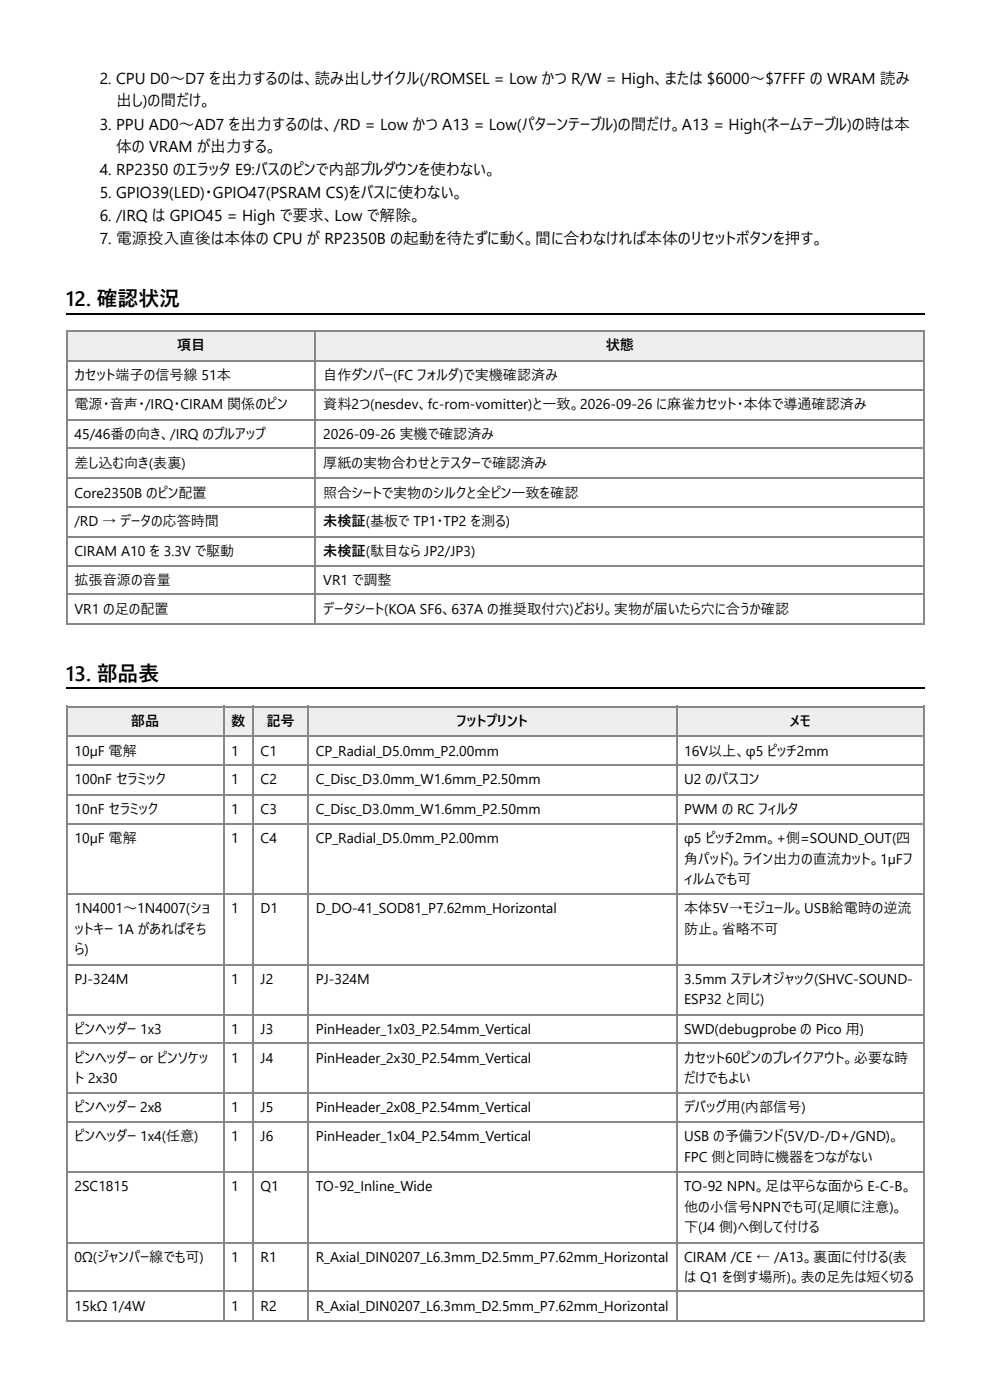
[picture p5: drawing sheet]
<svg xmlns="http://www.w3.org/2000/svg" width="210mm" height="297mm" viewBox="0 0 210 297" stroke-linecap="round" stroke-linejoin="round" font-family="sans-serif">
<defs><g id="words">
<g font-size="4.4">
<text x="14" y="64.8">12. 確認状況</text>
<text x="14" y="144.5">13. 部品表</text>
</g>
<g font-size="3.3">
<text x="21.2" y="17.7">2. CPU D0〜D7 を出力 するのは、読み出しサイクル(/ROMSEL = Low かつ R/W = High、または $6000〜$7FFF の WRAM 読み</text>
<text x="24.6" y="22.5">出し)の間だけ。</text>
<text x="21.2" y="27.5">3. PPU AD0〜AD7 を出力 するのは、/RD = Low かつ A13 = Low(パターンテーブル)の間だけ。A13 = High(ネームテーブル)の時は本</text>
<text x="24.6" y="32.3">体の VRAM が出力 する。</text>
<text x="21.2" y="37">4. RP2350 のエラッタ E9:バスのピンで内部プルダウンを使わない。</text>
<text x="21.2" y="42.1">5. GPIO39(LED)・GPIO47(PSRAM CS)をバスに使わない。</text>
<text x="21.2" y="46.8">6. /IRQ は GPIO45 = High で要求、Low で解除。</text>
<text x="21.2" y="51.9">7. 電源投入直後は本体の CPU が RP2350B の起動を待たずに動く。間に合わなければ本体のリセットボタンを押す。</text>
</g>
<g font-size="3">
<text x="37.5" y="74.3">項目</text>
<text x="128.4" y="74.3">状態</text>
<text x="15.8" y="80.7">カセット端子の信号線 51本</text>
<text x="68.5" y="80.7">自 作ダンパー(FC フォルダ)で実機確認済み</text>
<text x="15.8" y="86.8">電源・音声・/IRQ・CIRAM 関係のピン</text>
<text x="68.5" y="86.8">資料2つ(nesdev、fc-rom-vomitter)と一致。2026-09-26 に麻雀カセット・本体で導通確認済み</text>
<text x="15.8" y="93.1">45/46番の向き、/IRQ のプルアップ</text>
<text x="68.5" y="93.1">2026-09-26 実機で確認済み</text>
<text x="15.8" y="99.2">差し込む向き(表裏)</text>
<text x="68.5" y="99.2">厚紙の実物合わせとテスターで確認済み</text>
<text x="15.8" y="105.6">Core2350B のピン配置</text>
<text x="68.5" y="105.6">照合シートで実物のシルクと全ピン一致を確認</text>
<text x="15.8" y="111.7">/RD → データの応答時間</text>
<text x="68.5" y="111.7">未検証(基板で TP1・TP2 を測る)</text>
<text x="15.8" y="118">CIRAM A10 を 3.3V で駆動</text>
<text x="68.5" y="118">未検証(駄目 なら JP2/JP3)</text>
<text x="15.8" y="124.1">拡張音源の音量</text>
<text x="68.5" y="124.1">VR1 で調整</text>
<text x="15.8" y="130.2">VR1 の足の配置</text>
<text x="68.5" y="130.2">データシート(KOA SF6、637A の推奨取付穴)どおり。実物が届いたら穴に合うか確認</text>
<text x="27.8" y="154">部品</text>
<text x="49" y="154">数</text>
<text x="56.5" y="154">記号</text>
<text x="96.8" y="154">フットプリント</text>
<text x="167.4" y="154">メモ</text>
<text x="15.8" y="160.3">10µF 電解</text>
<text x="49" y="160.3">1</text>
<text x="55.3" y="160.3">C1</text>
<text x="66.9" y="160.3">CP_Radial_D5.0mm_P2.00mm</text>
<text x="145" y="160.3">16V以上、φ5 ピッチ2mm</text>
<text x="15.8" y="166.4">100nF セラミック</text>
<text x="49" y="166.4">1</text>
<text x="55.3" y="166.4">C2</text>
<text x="66.9" y="166.4">C_Disc_D3.0mm_W1.6mm_P2.50mm</text>
<text x="145" y="166.4">U2 のパスコン</text>
<text x="15.8" y="172.8">10nF セラミック</text>
<text x="49" y="172.8">1</text>
<text x="55.3" y="172.8">C3</text>
<text x="66.9" y="172.8">C_Disc_D3.0mm_W1.6mm_P2.50mm</text>
<text x="145" y="172.8">PWM の RC フィルタ</text>
<text x="15.8" y="178.9">10µF 電解</text>
<text x="49" y="178.9">1</text>
<text x="55.3" y="178.9">C4</text>
<text x="66.9" y="178.9">CP_Radial_D5.0mm_P2.00mm</text>
<text x="145" y="178.9">φ5 ピッチ2mm。+側=SOUND_OUT(四</text>
<text x="145" y="183.4">角 パッド)。ライン出力 の直流カット。1µFフ</text>
<text x="145" y="187.6">ィルムでも可</text>
<text x="15.8" y="193.7">1N4001〜1N4007(ショ</text>
<text x="49" y="193.7">1</text>
<text x="55.3" y="193.7">D1</text>
<text x="66.9" y="193.7">D_DO-41_SOD81_P7.62mm_Horizontal</text>
<text x="145" y="193.7">本体5V→モジュール。USB給電時の逆流</text>
<text x="15.8" y="198.2">ットキー 1A があればそち</text>
<text x="15.8" y="202.4">ら)</text>
<text x="145" y="198.2">防止。省略不可</text>
<text x="15.8" y="208.8">PJ-324M</text>
<text x="49" y="208.8">1</text>
<text x="55.3" y="208.8">J2</text>
<text x="66.9" y="208.8">PJ-324M</text>
<text x="145" y="208.8">3.5mm ステレオジャック(SHVC-SOUND-</text>
<text x="145" y="213">ESP32 と同じ)</text>
<text x="15.8" y="219.3">ピンヘッダー 1x3</text>
<text x="49" y="219.3">1</text>
<text x="55.3" y="219.3">J3</text>
<text x="66.9" y="219.3">PinHeader_1x03_P2.54mm_Vertical</text>
<text x="145" y="219.3">SWD(debugprobe の Pico 用)</text>
<text x="15.8" y="225.4">ピンヘッダー or ピンソケッ</text>
<text x="49" y="225.4">1</text>
<text x="55.3" y="225.4">J4</text>
<text x="66.9" y="225.4">PinHeader_2x30_P2.54mm_Vertical</text>
<text x="145" y="225.4">カセット60ピンのブレイクアウト。必要な時</text>
<text x="15.8" y="229.7">ト 2x30</text>
<text x="145" y="229.7">だけでもよい</text>
<text x="15.8" y="236">ピンヘッダー 2x8</text>
<text x="49" y="236">1</text>
<text x="55.3" y="236">J5</text>
<text x="66.9" y="236">PinHeader_2x08_P2.54mm_Vertical</text>
<text x="145" y="236">デバッグ用(内部信号)</text>
<text x="15.8" y="242.1">ピンヘッダー 1x4(任意)</text>
<text x="49" y="242.1">1</text>
<text x="55.3" y="242.1">J6</text>
<text x="66.9" y="242.1">PinHeader_1x04_P2.54mm_Vertical</text>
<text x="145" y="242.1">USB の予備ランド(5V/D-/D+/GND)。</text>
<text x="145" y="246.6">FPC 側と同時に機器をつながない</text>
<text x="15.8" y="252.7">2SC1815</text>
<text x="49" y="252.7">1</text>
<text x="55.3" y="252.7">Q1</text>
<text x="66.9" y="252.7">TO-92_Inline_Wide</text>
<text x="145" y="252.7">TO-92 NPN。足は平らな面から E-C-B。</text>
<text x="145" y="257.2">他の小信号NPNでも可(足順に注意)。</text>
<text x="145" y="261.4">下(J4 側)へ倒して付ける</text>
<text x="15.8" y="267.8">0Ω(ジャンパー線でも可)</text>
<text x="49" y="267.8">1</text>
<text x="55.3" y="267.8">R1</text>
<text x="66.9" y="267.8">R_Axial_DIN0207_L6.3mm_D2.5mm_P7.62mm_Horizontal</text>
<text x="145" y="267.8">CIRAM /CE ← /A13。裏面に付ける(表</text>
<text x="145" y="272">は Q1 を倒す場所)。表の足先は短く切る</text>
<text x="15.8" y="278.1">15kΩ 1/4W</text>
<text x="49" y="278.1">1</text>
<text x="55.3" y="278.1">R2</text>
<text x="66.9" y="278.1">R_Axial_DIN0207_L6.3mm_D2.5mm_P7.62mm_Horizontal</text>
</g>
</g></defs>
<path d="M14 66.5h182.1" fill="none" stroke="#000" stroke-width=".26"/>
<g fill="#eee">
<path d="M14.3 70.4h52.6v6.1h-52.6z"/>
<path d="M66.9 70.4h129.2v6.1h-129.2z"/>
</g>
<g fill="none" stroke="#888" stroke-width=".26">
<path d="M14 70.2h182.1M14 76.6h182.1M14.2 70.1v62.5M66.8 70.1v62.5M195.9 70.1v62.5M14 82.7h182.1M14 89h182.1M14 95.1h182.1M14 101.5h182.1M14 107.6h182.1M14 113.9h182.1M14 120h182.1"/>
<path d="M14 126.1h182.1M14 132.4h182.1"/>
</g>
<path d="M14 145.9h182.1" fill="none" stroke="#000" stroke-width=".26"/>
<g fill="#eee">
<path d="M14.3 150h33.1v6.1h-33.1z"/>
<path d="M47.4 150h6.3v6.1h-6.3z"/>
<path d="M53.7 150h11.7v6.1h-11.7z"/>
<path d="M65.4 150h78v6.1h-78z"/>
<path d="M143.4 150h52.7v6.1h-52.7z"/>
</g>
<g fill="none" stroke="#888" stroke-width=".26">
<path d="M14 149.9h182.1M14 156.2h182.1M14.2 149.8v130.4M47.5 149.8v130.4M53.6 149.8v130.4M65.2 149.8v130.4M143.5 149.8v130.4M195.9 149.8v130.4M14 162.3h182.1M14 168.7h182.1M14 174.8h182.1M14 189.6h182.1"/>
<path d="M14 204.7h182.1M14 215.2h182.1M14 221.3h182.1M14 231.9h182.1M14 238h182.1M14 248.6h182.1M14 263.7h182.1M14 274h182.1M14 280.3h182.1"/>
</g>
<use href="#words"/>
</svg>
